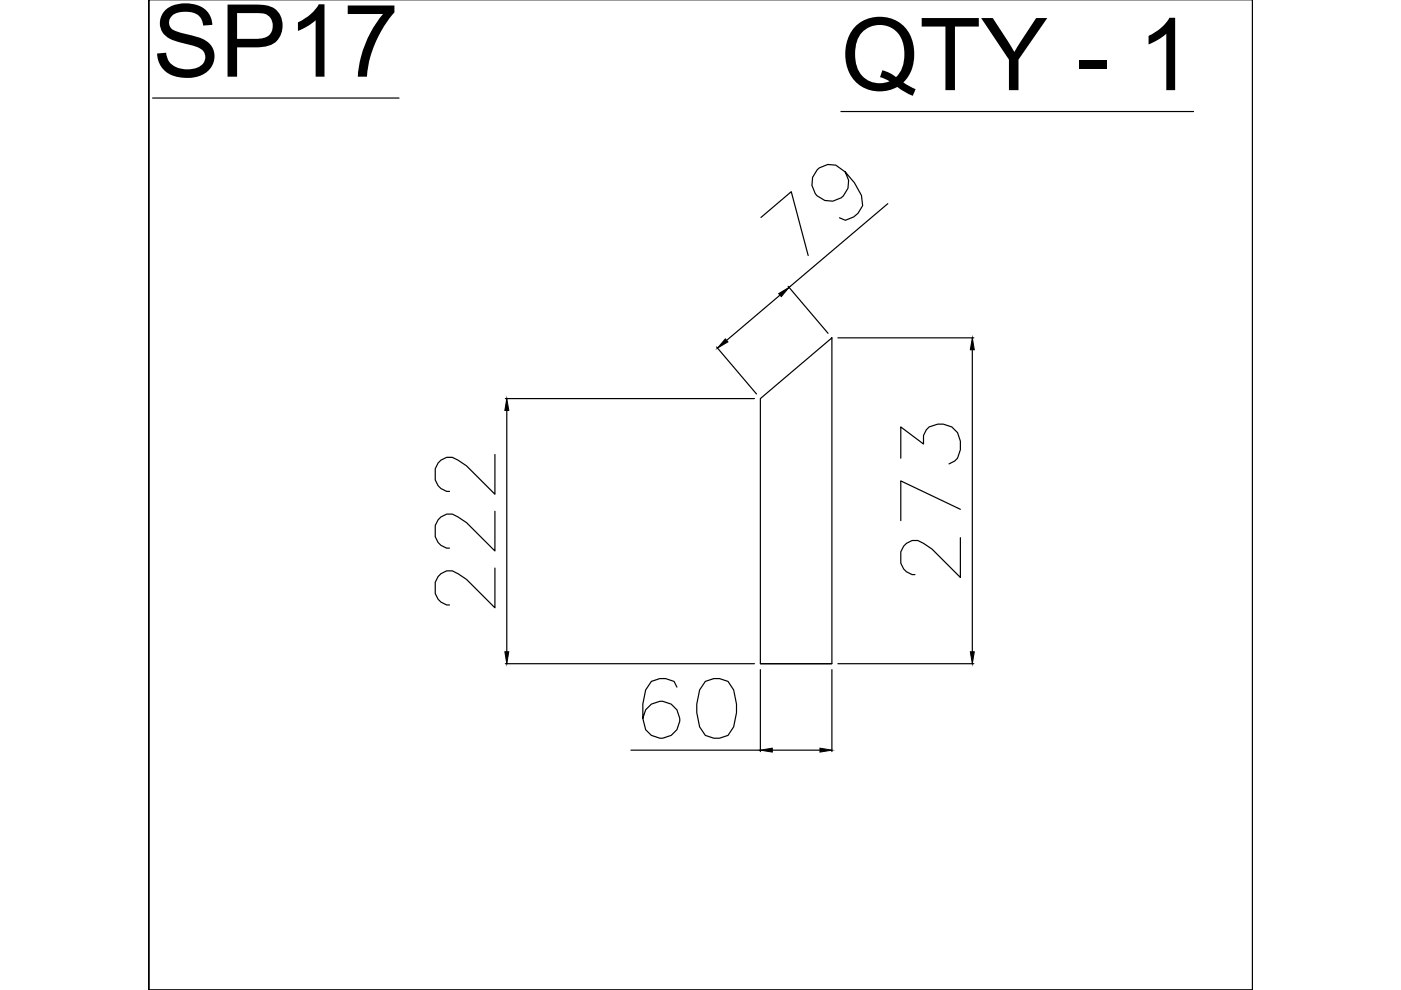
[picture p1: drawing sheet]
<svg xmlns="http://www.w3.org/2000/svg" width="297mm" height="210mm" viewBox="0 0 297 210" stroke-linecap="round" stroke-linejoin="round" font-family="sans-serif">
<defs><g id="words">
<g font-size="21.4">
<text x="32.3" y="16.3">SP17</text>
<text x="178.3" y="19.1">QTY - 1</text>
</g>
</g></defs>
<!-- layer: 0 -->
<g fill="none" stroke="#000" stroke-width=".25">
<path d="M31.5 -.1v210h234.1v-210v210h-234.1zM32.3 20.8h52.3M178.3 23.6h74.8M179.2 36.5a3.9 3.9 0 0 1-1.9 6 3.9 3.9 0 0 1-5.2-3.7 3.9 3.9 0 0 1 5.1-3.8l2 1.5 2 2.3 1.4 2.6 .3 2.2-1 1.6-.9 .8-1.8 .7-1.2-.5M161.3 46.1l6.5-5.5 3.6 13.6M188.2 43.2l-20.9 17.7M151.9 73.6l8.5 9.9M165.4 62.6l-11.3 9.6M167.1 60.7l8.5 10M177.6 71.6h28.9M206.1 74.2v64M104.9 96.4v8.4l-6-6-1.8-1.2a3 3 0 0 0-4.8 1.8v2.4a3.1 3.1 0 0 0 3 2.4"/>
<path d="M107.1 84.5h52.9M107.4 87v51.2M161.2 84.5l15.2-12.9v69.1h-15.2zM191 97.1v-6.6l4.8 3.6a3.3 3.3 0 0 1 3-4.2 4.1 4.1 0 0 1 4.8 3.6v1.8l-.6 1.8-.6 .7-1.2 .6M104.9 108.4v8.4l-6-6-1.8-1.2a3 3 0 0 0-4.8 1.8v2.4a3.1 3.1 0 0 0 3 2.4M203.6 114v8.4l-6-6-1.8-1.2a3 3 0 0 0-4.8 1.8v2.4a3.1 3.1 0 0 0 3 2.4M203.6 108l-12.6-6v8.4M104.9 120.4v8.5l-6-6.1-1.8-1.2a3 3 0 0 0-4.8 1.8v2.4a3.1 3.1 0 0 0 3 2.5M107.1 140.7h52.9M133.8 159h27.4M143.5 145.7l-.6-1.2-1.8-.6h-1.2l-1.8 .6-1.2 1.8-.6 3v3l.6 2.4a3.9 3.9 0 0 0 6.3 .4 3.9 3.9 0 0 0-1.5-6.1 3.9 3.9 0 0 0-5.4 3.3M149.5 144.5l1.8-.6h1.2l1.9 .6 1.2 1.8 .6 3v1.8l-.6 3-1.2 1.8-1.9 .6h-1.2l-1.8-.6-1.2-1.8-.6-3v-1.8l.6-3z"/>
<path d="M161.2 140.7h15.2M161.2 142v17.4M163.7 159h10.1M176.4 142v17.4M177.6 140.7h28.9M265.6 209.9h.1"/>
</g>
<path d="M153.8 71.9l.5 .6-2.2 1.3zM165.1 62.3l2.2-1.4-1.7 2zM206.1 71.6l.5 2.6h-.9zM107.4 84.5l.5 2.5h-.9zM107 138.2h.9l-.5 2.5zM205.7 138.2h.9l-.5 2.5zM161.2 159l2.5-.4v.9zM173.8 158.6l2.6 .4-2.6 .5z" fill="#000" stroke="#000" stroke-width=".21"/>
<use href="#words"/>
</svg>
